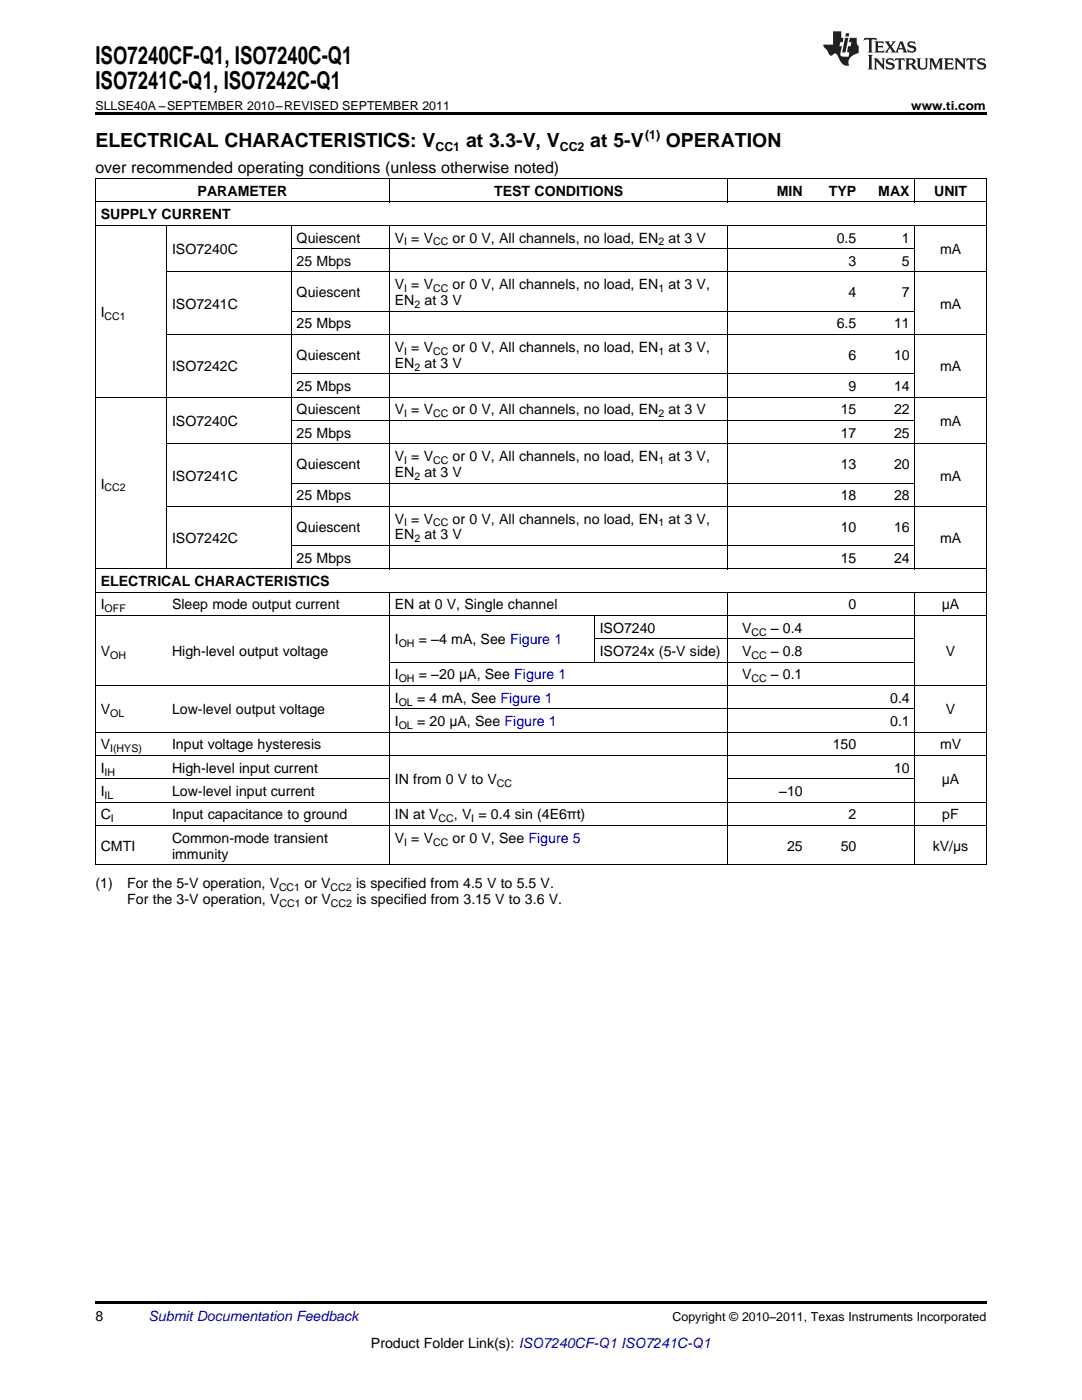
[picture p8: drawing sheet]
<svg xmlns="http://www.w3.org/2000/svg" width="216mm" height="279mm" viewBox="0 0 216 279" stroke-linecap="round" stroke-linejoin="round" font-family="sans-serif">
<defs><g id="words">
<g font-size="4.9">
<text x="19" y="12.8">ISO7240CF-Q1, ISO7240C-Q1</text>
<text x="19" y="17.8">ISO7241C-Q1, ISO7242C-Q1</text>
</g>
<g font-size="3.9">
<text x="19" y="29.3">ELECTRICAL CHARACTERISTICS: V</text>
<text x="93" y="29.3">at 3.3-V, V</text>
<text x="117.8" y="29.3">at 5-V</text>
<text x="132.9" y="29.3">OPERATION</text>
</g>
<text font-size="3.2" x="19" y="34.4">over recommended operating conditions (unless otherwise noted)</text>
<g font-size="2.8">
<text x="39.4" y="39.1">PARAMETER</text>
<text x="98.6" y="39.1">TEST CONDITIONS</text>
<text x="155" y="39.1">MIN</text>
<text x="165.4" y="39.1">TYP</text>
<text x="175.3" y="39.1">MAX</text>
<text x="186.4" y="39.1">UNIT</text>
<text x="20.1" y="43.7">SUPPLY CURRENT</text>
<text x="34.3" y="50.7">ISO7240C</text>
<text x="59.2" y="48.4">Quiescent</text>
<text x="59.2" y="53.1">25 Mbps</text>
<text x="78.8" y="48.4">V = V</text>
<text x="90.3" y="48.4">or 0 V, All channels, no load, EN</text>
<text x="133.4" y="48.4">at 3 V</text>
<text x="167" y="48.4">0.5</text>
<text x="169.3" y="53.1">3</text>
<text x="180" y="48.4">1</text>
<text x="180" y="53.1">5</text>
<text x="187.6" y="50.7">mA</text>
<text x="59.2" y="59.3">Quiescent</text>
<text x="78.8" y="57.7">V = V</text>
<text x="90.3" y="57.7">or 0 V, All channels, no load, EN</text>
<text x="133.4" y="57.7">at 3 V,</text>
<text x="169.3" y="59.3">4</text>
<text x="180" y="59.3">7</text>
<text x="20.1" y="63.2">I</text>
<text x="34.3" y="61.6">ISO7241C</text>
<text x="59.2" y="65.5">25 Mbps</text>
<text x="78.8" y="60.9">EN</text>
<text x="84.7" y="60.9">at 3 V</text>
<text x="167" y="65.5">6.5</text>
<text x="178.4" y="65.5">11</text>
<text x="187.6" y="61.6">mA</text>
<text x="59.2" y="71.8">Quiescent</text>
<text x="78.8" y="70.2">V = V</text>
<text x="90.3" y="70.2">or 0 V, All channels, no load, EN</text>
<text x="133.4" y="70.2">at 3 V,</text>
<text x="169.3" y="71.8">6</text>
<text x="178.4" y="71.8">10</text>
<text x="34.3" y="74.1">ISO7242C</text>
<text x="78.8" y="73.4">EN</text>
<text x="84.7" y="73.4">at 3 V</text>
<text x="187.6" y="74.1">mA</text>
<text x="59.2" y="78">25 Mbps</text>
<text x="59.2" y="82.7">Quiescent</text>
<text x="78.8" y="82.7">V = V</text>
<text x="90.3" y="82.7">or 0 V, All channels, no load, EN</text>
<text x="133.4" y="82.7">at 3 V</text>
<text x="167.7" y="82.7">15</text>
<text x="169.3" y="78">9</text>
<text x="178.4" y="78">14</text>
<text x="178.4" y="82.7">22</text>
<text x="34.3" y="85">ISO7240C</text>
<text x="59.2" y="87.3">25 Mbps</text>
<text x="167.7" y="87.3">17</text>
<text x="178.4" y="87.3">25</text>
<text x="187.6" y="85">mA</text>
<text x="34.3" y="95.9">ISO7241C</text>
<text x="59.2" y="93.6">Quiescent</text>
<text x="78.8" y="92">V = V</text>
<text x="78.8" y="95.2">EN</text>
<text x="84.7" y="95.2">at 3 V</text>
<text x="90.3" y="92">or 0 V, All channels, no load, EN</text>
<text x="133.4" y="92">at 3 V,</text>
<text x="167.7" y="93.6">13</text>
<text x="178.4" y="93.6">20</text>
<text x="187.6" y="95.9">mA</text>
<text x="20.1" y="97.5">I</text>
<text x="59.2" y="99.8">25 Mbps</text>
<text x="167.7" y="99.8">18</text>
<text x="178.4" y="99.8">28</text>
<text x="59.2" y="106.1">Quiescent</text>
<text x="78.8" y="104.5">V = V</text>
<text x="78.8" y="107.7">EN</text>
<text x="84.7" y="107.7">at 3 V</text>
<text x="90.3" y="104.5">or 0 V, All channels, no load, EN</text>
<text x="133.4" y="104.5">at 3 V,</text>
<text x="167.7" y="106.1">10</text>
<text x="178.4" y="106.1">16</text>
<text x="34.3" y="108.4">ISO7242C</text>
<text x="59.2" y="112.3">25 Mbps</text>
<text x="167.7" y="112.3">15</text>
<text x="178.4" y="112.3">24</text>
<text x="187.6" y="108.4">mA</text>
<text x="20.1" y="117">ELECTRICAL CHARACTERISTICS</text>
<text x="20.1" y="121.6">I</text>
<text x="34.3" y="121.6">Sleep mode output current</text>
<text x="78.8" y="121.6">EN at 0 V, Single channel</text>
<text x="169.3" y="121.6">0</text>
<text x="187.9" y="121.6">μA</text>
<text x="20.1" y="131">V</text>
<text x="34.3" y="131">High-level output voltage</text>
<text x="78.8" y="128.6">I</text>
<text x="83.6" y="128.6">= –4 mA, See Figure 1</text>
<text x="119.7" y="126.3">ISO7240</text>
<text x="119.7" y="131">ISO724x (5-V side)</text>
<text x="148.1" y="126.3">V</text>
<text x="148.1" y="131">V</text>
<text x="153.8" y="126.3">– 0.4</text>
<text x="153.8" y="131">– 0.8</text>
<text x="188.7" y="131">V</text>
<text x="78.8" y="135.6">I</text>
<text x="83.6" y="135.6">= –20 μA, See Figure 1</text>
<text x="148.1" y="135.6">V</text>
<text x="153.8" y="135.6">– 0.1</text>
<text x="20.1" y="142.6">V</text>
<text x="34.3" y="142.6">Low-level output voltage</text>
<text x="78.8" y="140.3">I</text>
<text x="83.2" y="140.3">= 4 mA, See Figure 1</text>
<text x="177.6" y="140.3">0.4</text>
<text x="188.7" y="142.6">V</text>
<text x="20.1" y="149.6">V</text>
<text x="34.3" y="149.6">Input voltage hysteresis</text>
<text x="78.8" y="144.9">I</text>
<text x="83.2" y="144.9">= 20 μA, See Figure 1</text>
<text x="166.2" y="149.6">150</text>
<text x="177.6" y="144.9">0.1</text>
<text x="187.6" y="149.6">mV</text>
<text x="20.1" y="154.2">I</text>
<text x="34.3" y="154.2">High-level input current</text>
<text x="178.4" y="154.2">10</text>
<text x="20.1" y="158.9">I</text>
<text x="34.3" y="158.9">Low-level input current</text>
<text x="78.8" y="156.6">IN from 0 V to V</text>
<text x="155.5" y="158.9">–10</text>
<text x="187.9" y="156.6">μA</text>
<text x="20.1" y="163.5">C</text>
<text x="34.3" y="163.5">Input capacitance to ground</text>
<text x="78.8" y="163.5">IN at V</text>
<text x="90.6" y="163.5">, V = 0.4 sin (4E6πt)</text>
<text x="169.3" y="163.5">2</text>
<text x="188" y="163.5">pF</text>
<text x="20.1" y="169.8">CMTI</text>
<text x="34.3" y="168.2">Common-mode transient</text>
<text x="34.3" y="171.4">immunity</text>
<text x="78.8" y="168.2">V = V</text>
<text x="90.3" y="168.2">or 0 V, See Figure 5</text>
<text x="157.1" y="169.8">25</text>
<text x="167.7" y="169.8">50</text>
<text x="186.1" y="169.8">kV/μs</text>
<text x="19" y="177.2">(1)</text>
<text x="25.4" y="177.2">For the 5-V operation, V</text>
<text x="60.8" y="177.2">or V</text>
<text x="71.1" y="177.2">is specified from 4.5 V to 5.5 V.</text>
<text x="25.4" y="180.4">For the 3-V operation, V</text>
<text x="60.8" y="180.4">or V</text>
<text x="71.1" y="180.4">is specified from 3.15 V to 3.6 V.</text>
<text x="19" y="263.6">8</text>
<text x="74" y="269">Product Folder Link(s): ISO7240CF-Q1 ISO7241C-Q1</text>
</g>
<text font-size="2.8" fill="#0000c8" x="29.6" y="263.6">Submit Documentation Feedback</text>
<g font-size="2.5">
<text x="19" y="21.9">SLLSE40A –SEPTEMBER 2010–REVISED SEPTEMBER 2011</text>
<text x="181.8" y="21.9">www.ti.com</text>
<text x="128.7" y="27.7">(1)</text>
<text x="86.9" y="30.1">CC1</text>
<text x="111.7" y="30.1">CC2</text>
<text x="134.2" y="263.6">Copyright © 2010–2011, Texas Instruments Incorporated</text>
</g>
<g font-size="2.1">
<text x="80.6" y="49">I</text>
<text x="86.4" y="49">CC</text>
<text x="131.4" y="49">2</text>
<text x="80.6" y="58.3">I</text>
<text x="86.4" y="58.3">CC</text>
<text x="131.4" y="58.3">1</text>
<text x="20.9" y="63.8">CC1</text>
<text x="82.7" y="61.5">2</text>
<text x="80.6" y="70.8">I</text>
<text x="86.4" y="70.8">CC</text>
<text x="131.4" y="70.8">1</text>
<text x="82.7" y="73.9">2</text>
<text x="80.6" y="83.3">I</text>
<text x="86.4" y="83.3">CC</text>
<text x="131.4" y="83.3">2</text>
<text x="80.6" y="92.6">I</text>
<text x="82.7" y="95.7">2</text>
<text x="86.4" y="92.6">CC</text>
<text x="131.4" y="92.6">1</text>
<text x="20.9" y="98.1">CC2</text>
<text x="80.6" y="105.1">I</text>
<text x="86.4" y="105.1">CC</text>
<text x="131.4" y="105.1">1</text>
<text x="82.7" y="108.2">2</text>
<text x="20.9" y="122.2">OFF</text>
<text x="22" y="131.5">OH</text>
<text x="79.6" y="129.2">OH</text>
<text x="149.9" y="126.9">CC</text>
<text x="149.9" y="131.5">CC</text>
<text x="79.6" y="136.2">OH</text>
<text x="149.9" y="136.2">CC</text>
<text x="22" y="143.2">OL</text>
<text x="79.6" y="140.8">OL</text>
<text x="79.6" y="145.5">OL</text>
<text x="20.9" y="154.8">IH</text>
<text x="22" y="150.1">I(HYS)</text>
<text x="20.9" y="159.5">IL</text>
<text x="99.1" y="157.1">CC</text>
<text x="22.1" y="164.1">I</text>
<text x="87.5" y="164.1">CC</text>
<text x="94" y="164.1">I</text>
<text x="80.6" y="168.8">I</text>
<text x="86.4" y="168.8">CC</text>
<text x="55.7" y="177.8">CC1</text>
<text x="66" y="177.8">CC2</text>
<text x="55.7" y="181">CC1</text>
<text x="66" y="181">CC2</text>
</g>
</g></defs>
<g fill="#231f20">
<path d="M172.5 7.6l-.1 .5 .4-.2h.6v.1v2.1l-.2 .4h.9l-.2-.4v-2.1l.1-.1h.5l.5 .2-.2-.5zM174.5 8.3l.2 .3v1.5l-.2 .4h1.8l.2-.6a1.04 1.04 0 0 1-1.3 .2v-.7h.6l.3 .2v-.6l-.3 .2h-.6v-.6l.8-.1 .4 .3-.2-.5zM176.5 8.3l.9 1.1-.9 1.1h.8l-.2-.2 .4-.7 .5 .7-.2 .2h1.5l-.2-.2 .2-.4h.9l.1 .4-.2 .2h1l-.3-.3-.7-1.9h-.5l-.9 2-.8-1 .9-1h-.8l.1 .3-.4 .5-.3-.6 .1-.2zM179.7 8.6l.4 1h-.7zM181.3 8.4a.63 .63 0 0 0-.2 .7 .63 .63 0 0 0 .6 .4l.6 .2 .1 .2a.75 .75 0 0 1-.7 .4 .75 .75 0 0 1-.6-.5l.1 .7 .1-.1a1.11 1.11 0 0 0 1.5-.6 1.13 1.13 0 0 0-1.2-.8l-.1-.4a1.04 1.04 0 0 1 1.2 .2l-.2-.5-.2 .1-.4-.2zM173.2 10.9l.2 .4v2.2l-.2 .4h1l-.3-.4v-2.2l.3-.4zM174.3 11.6l.3 .4v1.5l-.3 .4h.8l-.2-.4v-1.3l1.5 1.7v-1.9l.2-.4h-.7l.2 .4v.9l-1.1-1.3zM177 11.8a.62 .62 0 0 0-.2 .7 .62 .62 0 0 0 .6 .4l.6 .1 .1 .3a.76 .76 0 0 1-.7 .3 .76 .76 0 0 1-.7-.4l.2 .7 .1-.1a1.11 1.11 0 0 0 1.5-.6 1.13 1.13 0 0 0-1.2-.8l-.1-.4a1.04 1.04 0 0 1 1.2 .2l-.2-.6-.2 .1-.5-.1zM178.7 11.6l-.2 .6a.61 .61 0 0 1 .8-.3v1.6l-.2 .4h.9l-.2-.4v-1.6a.63 .63 0 0 1 .7 .3l-.1-.6zM180.6 11.6l.3 .4v1.5l-.3 .4h1l-.2-.2-.1-.8 .6 .2a.76 .76 0 0 0 1.2 .7l-1-1a.58 .58 0 0 0 .6-.5 .58 .58 0 0 0-.5-.6zM181.4 11.9h.1a.45 .45 0 0 1 .5 .1 .45 .45 0 0 1 .1 .5l-.8 .2zM182.9 11.6l.2 .2a2.17 2.17 0 0 0 .3 1.9 .99 .99 0 0 0 1.6-.6v-1.1l.2-.4h-.7l.2 .2a1.92 1.92 0 0 1-.2 1.8 .6 .6 0 0 1-.9-.5v-1.1l.2-.4zM185.4 11.6l.2 .4v1.5l-.2 .4h.7l-.2-.4v-1.4l.8 1.8 .8-1.8v1.4l-.2 .4h.9l-.2-.4v-1.5l.2-.4h-.8l-.6 1.5-.6-1.5zM188.4 11.6l.2 .4v1.5l-.2 .4h1.8l.1-.6a1.04 1.04 0 0 1-1.2 .1v-.6h.5l.4 .2v-.6l-.4 .2h-.5v-.7h.8l.3 .3-.1-.6zM190.5 11.6l.2 .4v1.5l-.2 .4h.7l-.2-.4v-1.3l1.5 1.7v-1.9l.2-.4h-.7l.2 .4v.9l-1.1-1.3zM192.9 11.6l-.1 .6a.61 .61 0 0 1 .7-.3l.1 1.6-.3 .4h1l-.3-.4 .1-1.6a.63 .63 0 0 1 .7 .3l-.1-.6zM195.2 11.8a.62 .62 0 0 0-.2 .7 .62 .62 0 0 0 .6 .4l.6 .1 .1 .3a.76 .76 0 0 1-.7 .3 .76 .76 0 0 1-.6-.4l.1 .7 .1-.1a1.11 1.11 0 0 0 1.6-.6 1.13 1.13 0 0 0-1.3-.8l-.1-.4a1.04 1.04 0 0 1 1.2 .2l-.1-.6-.2 .1-.5-.1z"/>
<path d="M166.2 6.3v2.6h-1.9v.4l.8 .9a.91 .91 0 0 0 1 .8 .56 .56 0 0 1 .5-.3 .56 .56 0 0 1 .5 .3l.4 .8a1.53 1.53 0 0 0 1.9 1.2 1.54 1.54 0 0 1 1-2.1l.9-.3v-1.4a1.52 1.52 0 0 1-.4-1.6h-1.3l-.2 .8h.5l-.2 .8h-.5l-.1 1v.2l.4 .1-.2 .8a1.93 1.93 0 0 1-1.6-.3l.3-1.8h-.5l.2-.8h.4l.2-.8h-.4v-1.3zM168.6 7.6l-.6 2.9h.7l.6-2.9zM168.8 6.6l-.1 .7h.6l.2-.7z"/>
</g>
<path d="M19 22.5h177.8v.5h-177.8zM19 259.7h177.8v.5h-177.8z" fill="#000"/>
<g fill="none" stroke="#000" stroke-width=".2">
<path d="M19 35.6h177.8M19.1 35.7v136.9M77.7 35.7v4.7M145.2 35.7v4.7M182.5 35.7v4.7M196.8 35.7v136.9M19 45h177.8M19 40.3h177.8M33.2 45v68.6M33.3 54.3h163.5M58.1 45v68.6M58.1 49.6h124.5"/>
<path d="M77.7 45v68.6M145.2 45v68.6M182.5 45v68.6M19 79.3h177.8M33.3 66.8h163.5M58.1 74.6h124.5M58.1 62.1h124.5M33.3 88.6h163.5M58.1 96.4h124.5M58.1 83.9h124.5M19 118.2h177.8M19 113.5h177.8"/>
<path d="M33.3 101.1h163.5M58.1 108.9h124.5M77.7 118.3v54.3M145.2 118.3v54.3M182.5 118.3v54.3M19 136.8h177.8M19 122.9h177.8M77.7 132.2h104.9M118.6 122.9v9.3M118.6 127.5h64M19 155.5h58.7M19 150.8h177.8"/>
<path d="M19 146.1h177.8M77.7 141.5h104.9M145.3 155.5h37.3M19 172.6h177.8M19 164.8h177.8M19 160.1h177.8"/>
</g>
<use href="#words"/>
</svg>
